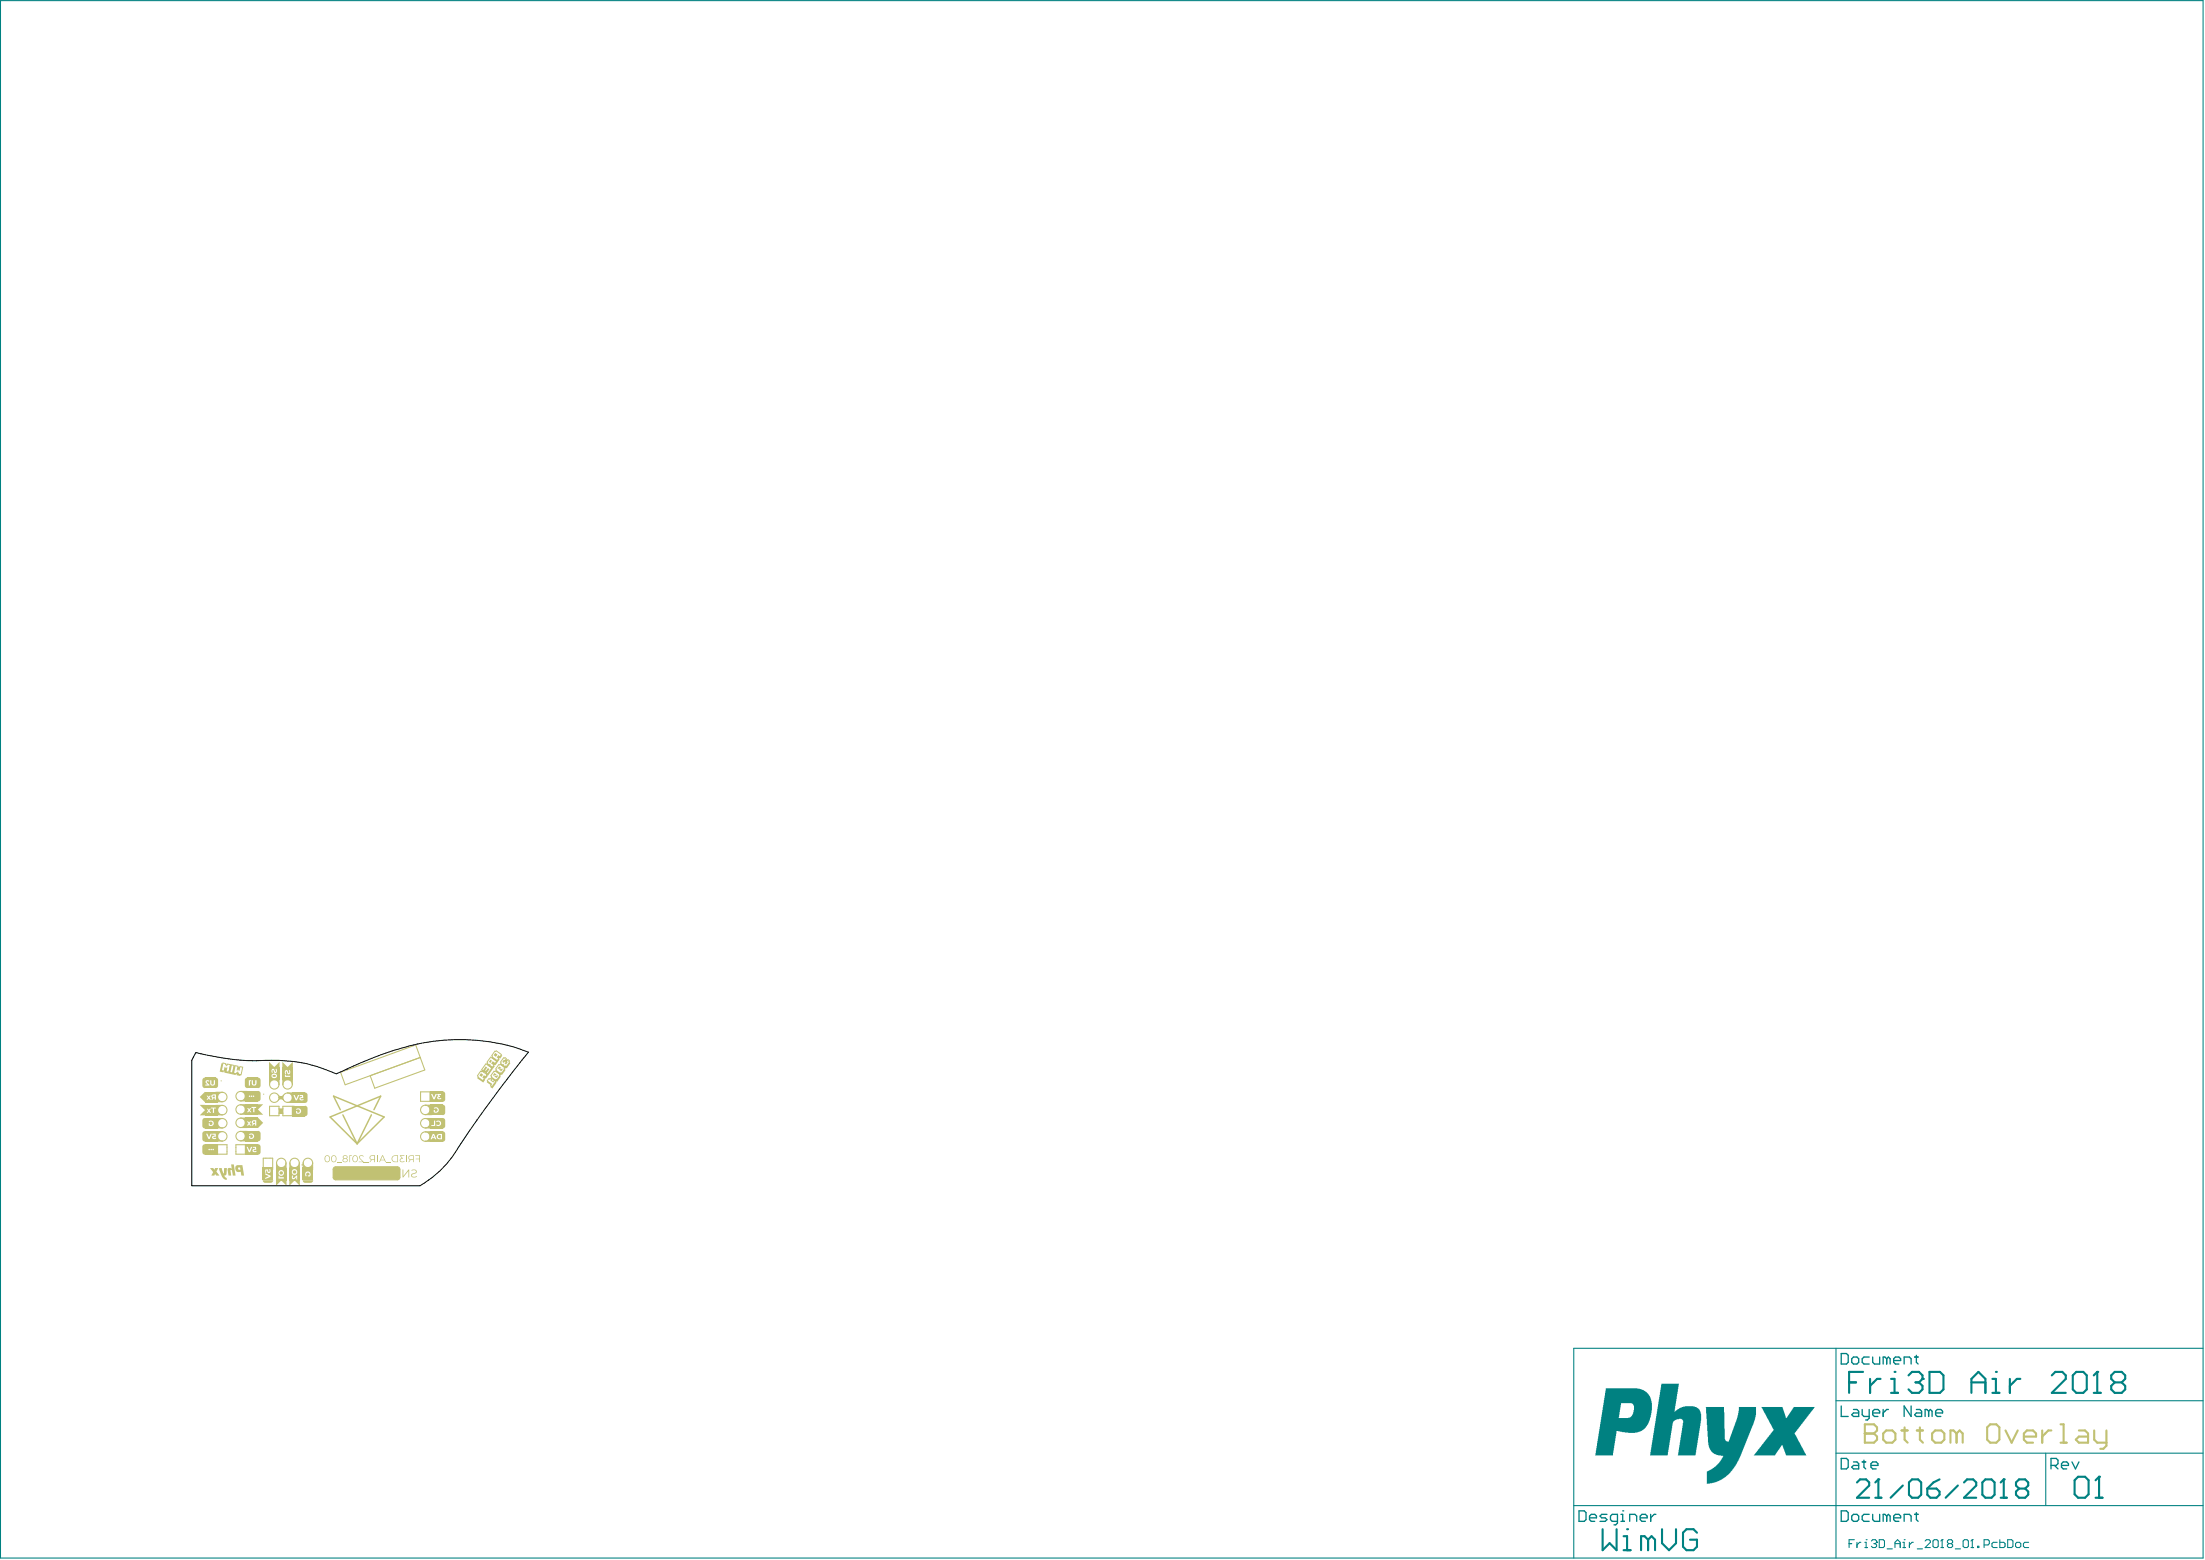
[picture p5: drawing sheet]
<svg xmlns="http://www.w3.org/2000/svg" width="700mm" height="495mm" viewBox="0 0 700 495" stroke-linecap="round" stroke-linejoin="round" font-family="sans-serif">
<g fill="#008181">
<path d="M541.4 446.7h5.8l.3 10.2 .3 .6 .5 .2 .5-.1 2.7-7.4 .5-2.3v-1.2h5.4v2.6l-.8 3-4.5 11-1.8 3-2.6 2.7-2.3 1.3-1.9 .6-1.7 .3v-2.8a1.09 1.09 0 0 1 1-1.6l1.6-1.1 1.4-1.3 1.2-2.2-1.6-.1-1.3-.5-1-.8-.6-1.1-.4-1.7z"/>
<path d="M559.1 446.7h6.7l1 3.5 .5-.2 2.1-3.3h6.6l-6.1 8a.92 .92 0 0 0 .2 1.2l3.3 6.2h-6.4l-1.2-3.3h-.3l-2 3.3h-6.8l5.7-7.4a.8 .8 0 0 0 .2-1.3z"/>
<path d="M527.4 439.3h5.5l-1.4 8.9 1.8-1.2 1.6-.5 3.1 .1 1 .5 .7 .9 .3 .9v2.2l-1.8 11h-5.6l1.6-9.9a1.21 1.21 0 0 0-.5-1.7l-1.4 .1-.7 .5a1.42 1.42 0 0 0-.7 1.6l-1.6 9.4h-5.6z"/>
<path d="M509.7 440.8h10l2.1 .6 1.5 1.2 .8 1.7 .3 1.1-.2 3.3-.5 2-.7 1.7-.6 .9-1.3 1-2.1 .7h-2.2l-3.7-.7-1.1 7.8h-5.7zM514.5 445.5l-.7 4.7h3l.8-.2 .8-1.2 .3-1.8a1.36 1.36 0 0 0-.8-1.5z"/>
</g>
<path d="M.2 .2h699.1v494.5h-699.1zM582.8 428.1v66.6M699.3 428.1h-199.8v66.6M582.8 444.7h116.5M499.5 478h199.8M582.8 461.4h116.5M649.4 461.4v16.6" fill="none" stroke="#008181" stroke-width=".34"/>
<path d="M501.2 479.7h1.7l.5 .6v2.2l-.5 .5h-1.7zM651 465.3h1.7l.5-.6v-1.1l-.5-.6h-1.7v3.4M652.1 465.3l1.1 1.1M654.4 465.3h2.2v-.6l-.6-.5h-1.1l-.5 .5v1.1l.5 .6h1.1M657.7 464.2l1.1 2.2 1.1-2.2M504.5 481.9h2.3v-.5l-.6-.6h-1.1l-.6 .6v1.1l.6 .5h1.1M510.1 480.8h-1.7l-.5 .6 .5 .5h1.1l.6 .6-.6 .5h-1.6M513.4 483h-1.6l-.6-.5v-1.1l.6-.6h1.6v2.8l-.5 .5h-.6M514.5 483h1.1M514.5 480.8h.6v2.2" fill="none" stroke="#008181" stroke-width=".42"/>
<circle cx="515.1" cy="479.7" r=".21" fill="#008181"/>
<path d="M517.3 483v-2.2h1.7l.5 .6v1.6M520.6 481.9h2.2v-.5l-.5-.6h-1.1l-.6 .6v1.1l.6 .5h1.1M524 480.8v2.2M525.6 480.8h-.5l-1.1 1.1" fill="none" stroke="#008181" stroke-width=".42"/>
<path d="M658.5 470l1.1-1.1h2.2l1.2 1.1v4.4l-1.2 1.1h-2.2l-1.1-1.1zM665.2 475.5h2.2M666.3 468.9v6.6" fill="none" stroke="#008181" stroke-width=".67"/>
<circle cx="666.3" cy="468.9" r=".34" fill="#008181"/>
<path d="M666.3 468.9l-1.1 1.1M508.7 485.5v6.7l2.2-2.2 2.2 2.2v-6.7M515.4 492.2h2.2M515.4 487.7h1.1v4.5" fill="none" stroke="#008181" stroke-width=".67"/>
<circle cx="516.5" cy="485.5" r=".34" fill="#008181"/>
<path d="M523.1 488.9l-1.1-1.2h-1.1v4.5M523.1 488.9v3.3M523.1 488.9l1.1-1.2 1.1 1.2v3.3M527.6 485.5v4.5l2.2 2.2 2.2-2.2v-4.5M538.7 486.6l-1.2-1.1h-2.2l-1.1 1.1v4.5l1.1 1.1h2.2l1.2-1.1v-2.2h-2.3" fill="none" stroke="#008181" stroke-width=".67"/>
<path d="M586.9 490.1h.9M588.6 488.9h-1.7v2.5M589.4 489.7v1.7M590.7 489.7h-.4l-.9 .8M591.9 489.7h.4v1.7M591.9 491.4h.9" fill="none" stroke="#008181" stroke-width=".34"/>
<circle cx="592.3" cy="488.9" r=".17" fill="#008181"/>
<path d="M594 489.3l.4-.4h.9l.4 .4v.4" fill="none" stroke="#008181" stroke-width=".34"/>
<circle cx="595.7" cy="489.7" r=".17" fill="#008181"/>
<path d="M594.8 490.1h.5M595.3 490.1l.4 .4v.4l-.4 .5h-.9l-.4-.5M595.7 489.7l-.4 .4M596.5 488.9h1.3l.4 .4v1.6l-.4 .5h-1.3zM599 491.8h1.7M601.5 490.1h1.7M601.5 491.4v-1.7l.8-.8 .9 .8v1.7M604 491.4h.8M604 489.7h.4v1.7" fill="none" stroke="#008181" stroke-width=".34"/>
<circle cx="604.4" cy="488.9" r=".17" fill="#008181"/>
<path d="M606.1 489.7v1.7M607.3 489.7h-.4l-.8 .8M608.6 491.8h1.6M611.1 489.3l.4-.4h.8l.4 .4v.4l-1.6 1.7h1.6M614 488.9h.8l.4 .4v1.6l-.4 .5h-.8l-.4-.5v-1.6zM616.1 491.4h.8M616.5 488.9v2.5" fill="none" stroke="#008181" stroke-width=".34"/>
<circle cx="616.5" cy="488.9" r=".17" fill="#008181"/>
<path d="M616.5 488.9l-.4 .4M618.6 490.1l-.5-.4v-.4l.5-.4h.8l.4 .4v.4l-.4 .4M618.6 490.1l-.5 .4v.4l.5 .5h.8l.4-.5v-.4l-.4-.4M618.6 490.1h.8M620.6 491.8h1.7M623.1 489.3l.4-.4h.9l.4 .4v1.6l-.4 .5h-.9l-.4-.5zM625.6 491.4h.9M626 488.9v2.5" fill="none" stroke="#008181" stroke-width=".34"/>
<circle cx="626" cy="488.9" r=".17" fill="#008181"/>
<path d="M626 488.9l-.4 .4M627.7 490.9h.4v.5h-.4zM629.8 490.5h1.2l.5-.4v-.8l-.5-.4h-1.2v2.5M634 489.7h-1.3l-.4 .4v.8l.4 .5h1.3M634.8 488.9v2.5h1.2l.4-.5v-.8l-.4-.4h-1.2M637.3 488.9h1.2l.4 .4v1.6l-.4 .5h-1.2zM639.8 490.1l.4-.4h.8l.4 .4v.8l-.4 .5h-.8l-.4-.5zM643.9 489.7h-1.2l-.4 .4v.8l.4 .5h1.2" fill="none" stroke="#008181" stroke-width=".34"/>
<path d="M589.4 470.7l1-1h1.9l1 1v1l-3.9 3.8h3.9M595.3 475.5h1.9M596.2 469.7v5.8" fill="none" stroke="#008181" stroke-width=".67"/>
<circle cx="596.2" cy="469.7" r=".34" fill="#008181"/>
<path d="M596.2 469.7l-.9 1M604 471.7l-3.9 3.8M605.9 470.7l1-1h1.9l1 1v3.9l-1 .9h-1.9l-1-.9zM611.8 472.6h2.9l.9 1v1l-.9 .9h-2l-.9-.9zM615.6 469.7l-1.9 1-1.9 1.9M621.5 471.7l-3.9 3.8M623.4 470.7l1-1h1.9l1 1v1l-3.9 3.8h3.9M629.2 470.7l1-1h2l.9 1v3.9l-.9 .9h-2l-1-.9zM635.1 475.5h1.9M636 469.7v5.8" fill="none" stroke="#008181" stroke-width=".67"/>
<circle cx="636" cy="469.7" r=".34" fill="#008181"/>
<path d="M586.9 438.9h2.3M591.4 435.6h-4.5v6.6M593.6 437.8v4.4M596.9 437.8h-1.1l-2.2 2.2M600.3 437.8h1.1v4.4M600.3 442.2h2.2M636 469.7l-.9 1M640.9 472.6l-1-.9v-1l1-1h1.9l1 1v1l-1 .9M640.9 472.6l-1 1v1l1 .9h1.9l1-.9v-1l-1-1M640.9 472.6h1.9" fill="none" stroke="#008181" stroke-width=".67"/>
<g fill="none" stroke="#008181" stroke-width=".42">
<path d="M584.4 429.8h1.7l.6 .5v2.2l-.6 .6h-1.7zM587.8 431.4l.5-.5h1.1l.6 .5v1.1l-.6 .6h-1.1l-.5-.6zM593.3 430.9h-1.6l-.6 .5v1.1l.6 .6h1.6M594.4 430.9v1.6l.6 .6h1.6v-2.2M598.9 431.4l-.6-.5h-.5v2.2M598.9 431.4l.5-.5 .6 .5v1.7M598.9 431.4v1.7M601.1 432h2.2v-.6l-.6-.5h-1.1l-.5 .5v1.1l.5 .6h1.1M604.4 433.1v-2.2h1.7l.5 .5v1.7M607.7 430.9h1.1M608.3 430.3v2.2l.5 .6M584.4 446.4v3.3h2.3"/>
<path d="M588.3 447.5h1.1l.6 .6v1.6h-1.7l-.5-.5 .5-.6h1.7M591.1 447.5v1.7l.6 .5h1.6M593.3 447.5v2.8l-.5 .5h-.6M594.4 448.6h2.2v-.5l-.5-.6h-1.1l-.6 .6v1.1l.6 .5h1.1M597.8 447.5v2.2M599.4 447.5h-.5l-1.1 1.1M606.6 446.4v3.3l-2.2-3.3v3.3M608.3 447.5h1.1l.6 .6v1.6h-1.7l-.6-.5 .6-.6h1.7M612.2 448.1l-.6-.6h-.5v2.2M612.2 448.1v1.6M612.2 448.1l.5-.6 .6 .6v1.6M614.4 448.6h2.2v-.5l-.5-.6h-1.1l-.6 .6v1.1l.6 .5h1.1"/>
<path d="M584.4 463h1.7l.6 .6v2.2l-.6 .6h-1.7zM584.4 479.7h1.7l.6 .6v2.2l-.6 .5h-1.7zM588.3 464.2h1.1l.6 .5v1.7h-1.7l-.5-.6 .5-.5h1.7M591.1 464.2h1.1M591.7 463.6v2.2l.5 .6M593.9 465.3h2.2v-.6l-.6-.5h-1.1l-.5 .5v1.1l.5 .6h1.1M587.8 481.4l.5-.6h1.1l.6 .6v1.1l-.6 .5h-1.1l-.5-.5zM593.3 480.8h-1.6l-.6 .6v1.1l.6 .5h1.6M594.4 480.8v1.7l.6 .5h1.6v-2.2M598.9 481.4l-.6-.6h-.5v2.2M598.9 481.4v1.6M598.9 481.4l.5-.6 .6 .6v1.6"/>
<path d="M601.1 481.9h2.2v-.5l-.6-.6h-1.1l-.5 .6v1.1l.5 .5h1.1M604.4 483v-2.2h1.7l.5 .6v1.6M607.7 480.8h1.1M608.3 480.3v2.2l.5 .5"/>
</g>
<circle cx="601.4" cy="435.6" r=".34" fill="#008181"/>
<path d="M605.8 436.7l1.1-1.1h2.2l1.1 1.1v1.1" fill="none" stroke="#008181" stroke-width=".67"/>
<circle cx="610.2" cy="437.8" r=".34" fill="#008181"/>
<path d="M608 438.9h1.1M609.1 438.9l1.1 1.1v1.1l-1.1 1.1h-2.2l-1.1-1.1M610.2 437.8l-1.1 1.1M612.5 435.6h3.3l1.1 1.1v4.4l-1.1 1.1h-3.3zM625.8 438.9h4.4M632.4 437.8h1.1v4.4M625.8 442.2v-4.4l2.2-2.2 2.2 2.2v4.4M632.4 442.2h2.2" fill="none" stroke="#008181" stroke-width=".67"/>
<circle cx="633.5" cy="435.6" r=".34" fill="#008181"/>
<path d="M638 437.8v4.4M641.3 437.8h-1.1l-2.2 2.2M651.3 436.7l1.1-1.1h2.2l1.1 1.1v1.1l-4.4 4.4h4.4M657.9 436.7l1.2-1.1h2.2l1.1 1.1v4.4l-1.1 1.1h-2.2l-1.2-1.1zM665.7 435.6v6.6M664.6 442.2h2.2" fill="none" stroke="#008181" stroke-width=".67"/>
<circle cx="665.7" cy="435.6" r=".34" fill="#008181"/>
<path d="M665.7 435.6l-1.1 1.1M671.3 438.9l-1.2-1.1v-1.1l1.2-1.1h2.2l1.1 1.1v1.1l-1.1 1.1M671.3 438.9l-1.2 1.1v1.1l1.2 1.1h2.2l1.1-1.1v-1.1l-1.1-1.1M671.3 438.9h2.2" fill="none" stroke="#008181" stroke-width=".67"/>
<g fill="#c1c173">
<path d="M69.1 359.3h.6l-.5 .8h-.1z"/>
<path d="M69.1 361.5l.6 .5v.3h-.6z"/>
<path d="M69.1 357.4l.6 .5v.2h-.6z"/>
<path d="M69.1 353.2l.6 .5v.3h-.6z"/>
<path d="M69.1 351h.6l-.5 .7h-.1z"/>
<path d="M69.1 349l.6 .5v.3h-.6z"/>
<path d="M69.1 346.8h.6l-.5 .8h-.1z"/>
<path d="M68.4 342.1l.5 .2 .3 .5v2l-.6 .7h-.2z"/>
<path d="M77.2 359.2h.7v.8l-.7-.5z"/>
<path d="M77.7 361.5h.2v.7h-.7z"/>
<path d="M77.7 357.2h.2v.8h-.7z"/>
<path d="M77.7 353h.2v.8h-.7z"/>
<path d="M77.2 350.8h.7v.7l-.7-.5z"/>
<path d="M77.2 346.5h.7v.8l-.7-.5z"/>
<path d="M81.9 359.1l.4 .1 .4 .5v2l-.7 .7h-.1z"/>
<path d="M81.9 342.1l.4 .2 .4 .5v2l-.7 .7h-.1z"/>
<path d="M85.6 342.8h.7v.2l-.7 .5z"/>
<path d="M90.5 370.1h.3v.6h-.8z"/>
<path d="M89.8 342.8h.8v.2l-.8 .5z"/>
<path d="M92 370.1h.3l.5 .6h-.8z"/>
<path d="M94.7 370.1h.3v.6h-.8z"/>
<path d="M92.6 349.2h.2v.8h-.7z"/>
<path d="M92.1 347h.7v.8l-.7-.5z"/>
<path d="M92 342.8h.8v.7h-.3z"/>
<path d="M96.2 370.1h.3l.5 .6h-.8z"/>
<path d="M136.3 361.6h.2v.8h-.7z"/>
<path d="M135.8 359.4h.7v.7l-.7-.5z"/>
<path d="M135.8 357.9l.7-.5v.7h-.7z"/>
<path d="M136.3 353.1h.2v.8h-.7z"/>
<path d="M135.8 350.9h.7v.8l-.7-.5z"/>
<path d="M69.1 355.1h.6l-.5 .8h-.1z"/>
<path d="M73.3 369.7h.9l.6 3.5h-.9l-.2-1.5-.4-.3-.2 .2 .3 1.6h-.9l-.2-2 .3-.4 1 .3z"/>
<path d="M77.7 348.8h.2v.7h-.7z"/>
<path d="M77.2 355h.7v.8l-.7-.5z"/>
<path d="M81.9 363.3l.4 .1 .4 .6v1.9l-.7 .7h-.1z"/>
<path d="M81.9 354.8l1.6 1.7-1.6 1.7z"/>
<path d="M81.9 350.6h1.6l-1.6 1.7 1.6 1.6h-1.6z"/>
<path d="M96.8 351.1l.5 .1 .3 .5v2l-.7 .7h-.1z"/>
<path d="M135.8 355.1h.7v.8l-.7-.5z"/>
<path d="M140.5 355l.5 .1 .3 .5v2l-.6 .7h-.2z"/>
<path d="M140.5 350.7l.5 .2 .3 .5v2l-.6 .7h-.2z"/>
<path d="M81.9 346.4l.4 .1 .4 .5v2l-.7 .7h-.1z"/>
<path d="M96.8 346.9l.5 .1 .3 .5v2l-.7 .7h-.1z"/>
<path d="M140.5 359.2l.5 .1 .3 .6v2l-.6 .6h-.2z"/>
<path d="M140.5 346.5l.5 .1 .3 .6v2l-.6 .6h-.2z"/>
<path d="M64.6 342.3l.5-.2v3.4l-.5-.2-.4-.5v-2z"/>
<path d="M77.8 342.5l.7-.4v3.4l-.4-.2-.4-.5z"/>
<path d="M83.4 374.7h3.3v.2l-.6 .7h-2l-.6-.4z"/>
<path d="M87.8 370.1h.3l.5 .6h-.8z"/>
<path d="M87.8 342.8h.8v.7h-.3z"/>
<path d="M96.1 374.7h3.3v.2l-.7 .7h-2l-.5-.4z"/>
<path d="M99 370.1h.2v.6h-.7z"/>
<path d="M64.6 363.4l.5-.1v3.3l-.5-.1-.4-.6v-1.9z"/>
<path d="M64.6 355.1l.5-.1v3.3l-.5-.1-.4-.6v-2z"/>
<path d="M63.4 350.8h1.7v3.3h-1.7l1.7-1.6z"/>
<path d="M66.7 370.9h1l.3 .5 .3-.5h1l-.6 1.1 1 1.2h-1.1l-.3-.5-.2 .5h-1l.6-1.1z"/>
<path d="M87.6 374.8h3.3v1.7l-1.6-1.7-1.7 1.7z"/>
<path d="M89.6 337.1l1.7 1.7 1.7-1.7v1.7h-3.4z"/>
<path d="M85.4 337.1l1.7 1.7 1.6-1.7v1.7h-3.3z"/>
<path d="M64.6 359.3l.5-.2v3.4l-.5-.2-.4-.5v-2z"/>
<path d="M63.4 348.3l1.7-1.7v3.4z"/>
<path d="M69.6 370.9h.8l.5 1.7 .2-.2v-1.5h.9l-.1 2-.7 .4 .8 .7v.7l-.8-.3-.6-.6-.9-2.1z"/>
<path d="M91.8 374.8h3.4v1.7l-1.7-1.7-1.7 1.7z"/>
<path d="M105.9 370.8l.5-.4h19.9l.7 .7v2.8l-.7 .7h-19.9l-.7-.7z"/>
<path d="M74.9 370.2l-.2 .8 .3 .9 .5 .2 .9-.1 .2 1.2h.9l-.5-3.3h-1.6zM75.6 370.7h.6l.1 .7h-.6z"/>
</g>
<g fill="none" stroke="#c1c173" stroke-width=".34">
<path d="M133.4 335.7l-23.8 8.7-1.5-4 23.8-8.6 2.9 7.9-15.9 5.8-1.4-4M68.4 358.1h2.2M68.4 354h2.2M68.4 349.8h2.2M68.4 359.3h2.2M68.4 355.1h2.2M68.4 351h2.2M68.4 346.8h2.2M69.1 346.8v3M69.1 351v3M69.1 355.1v3M69.1 359.3v3"/>
<path d="M76.4 359.2h2.1M76.4 358h2.1M76.4 353.8h2.1M76.4 355h2.1M76.4 349.5h2.1M76.4 350.8h2.1M76.4 346.5h2.1M77.9 346.5v3M77.9 350.8v3M77.9 355v3M77.9 359.2v3M85.6 342.2v2.1"/>
<path d="M85.6 351.2h3v3h-3zM85.6 342.8h3M88.6 342.1v2.2M88.6 353.4h1.2M88.6 352.1h1.2M89.8 342.2v2.1M89.8 342.8h3M91.3 350h2.1M91.3 347h2.2M92.8 342.1v2.2M92.8 347v3M92.8 351.2v3"/>
<path d="M93.4 351.2h-3.6v3h3.7M135 359.4h2.1M135 358.1h2.2M135 353.9h2.2M135 355.1h2.1M135 350.9h2.1M136.5 355.1v3M136.5 346.7v3M136.5 350.9v3M136.5 359.4v3M137.2 346.7h-3.7v3h3.6M68.4 363.5h3.7v2.9h-3.7"/>
<path d="M68.4 362.3h2.2M69.1 363.5v2.9M76.4 362.2h2.1M77.9 363.5v2.9M78.5 363.5h-3.6v2.9h3.6M83.6 370.7h3M86.6 371.3v-3.6h-3v3.7M87.8 370.7h3M87.8 369.2v2.1M90.8 369.2v2.2M92 370.7h3M92 369.2v2.1"/>
<path d="M95 369.2v2.2M96.2 370.7h3M96.2 369.2v2.1M99.2 369.2v2.2M135 362.4h2.2"/>
</g>
<path d="M105.7 371.3v2.5M106.6 374.6h19.5M106.6 370.4h19.5M127 371.3v2.5" fill="none" stroke="#c1c173" stroke-width=".32"/>
<path d="M108 352.3l-2.1-4.3 16 6.6-8.5 8.6M108.8 354l4.6 9.2M117.9 354l-4.5 9.2M118.7 352.3l2.1-4.3-16 6.6 8.6 8.6" fill="none" stroke="#c1c173" stroke-width=".46"/>
<g fill="#c1c173">
<path d="M88.7 348h1.1v.9h-1.1z" fill-rule="evenodd"/>
<path d="M88.6 352.1h1.2v1.3h-1.2z" fill-rule="evenodd"/>
<path d="M89.6 338.8h3.4v4h-3.4z" fill-rule="evenodd"/>
</g>
<g fill="#c1c173">
<path d="M74.2 338.4l-.6 2.7 1.2 .2 .1-.3 .3 .1-.1 .3 1.2 .2 .1-.3 .3 .1 .5-2.7-1.2-.2v.3l-.3-.1v-.3l-1.2-.2v.3zM74.8 338.5l.5 .2-.2 1.2h.3l.1-.3 .5 .4 .3-1.2 .6 .2-.5 2-.6-.1 .1-.3-.6-.4-.4 .5-.6-.1z"/>
<path d="M73.6 338.3l.6 .1-.5 2.1-.6-.1zM73 338.2l-.6 2.6 1.2 .3 .1-.3h.3l.5-2.6-1.1-.3-.1 .3z"/>
<path d="M70.3 337.6l-.6 2.6 1.2 .3 .1-.3 .3 .1-.1 .3 1.2 .2 .1-.3 .3 .1 .6-2.7-1.3-.2v.2h-.3v-.3l-1.1-.3-.1 .4zM70.9 337.7l.6 .1 .2 .7h.3l.4-.5 .6 .2-.4 2-.7-.1 .3-1.2-.3-.1-.1 .3h-.3l.1-.3-.3-.1-.3 1.2-.6-.1z"/>
</g>
<g fill="#fff">
<path d="M90.6 339.9l.6-.1 .5 .9 .1-.2-.1-.6 .3-.2v1.2l-.6 .2-.5-1-.2 .3 .2 .5-.3 .1-.2-.3z"/>
<path d="M90.4 341.2h.3v.3h1.4v.4h-1.7z"/>
</g>
<path d="M85.4 338.8h3.3v4h-3.3z" fill-rule="evenodd" fill="#c1c173"/>
<g fill="#fff">
<path d="M86.3 339.5l.6-.1 .6 .9-.1-.9 .3-.1 .1 1.2-.7 .2-.5-1-.1 .3 .1 .5-.3 .2z"/>
<path d="M86.6 341.3h.8l.2 .4-.9 .2zM86.2 341.6a.81 .81 0 0 0 1.6 0 .81 .81 0 0 0-1.6 0z"/>
</g>
<g fill="#c1c173">
<path d="M130.6 371.5l1.1-.2 .5 .4 .1 .6-1.4 .6-.2 .4 .5 .3 1.1-.3v.3l-.9 .3-.8-.3v-.8l1.4-.7-.3-.5-1 .1z"/>
<path d="M127.8 371.3h.2v2.1l1.9-2.1v2.6h-.3v-2.1l-1.8 2.1z"/>
</g>
<path d="M136.5 355h4v3.3h-4z" fill-rule="evenodd" fill="#c1c173"/>
<g fill="#fff">
<path d="M138.6 355.9l.8-.1 .5 .4 .1 .5-.3 .6-.7 .2-.6-.2 .3-.3 .7 .1 .2-.2-.2-.7-.7 .1-.3-.2z"/>
<path d="M137.8 355.8h.3v1.7h-1.2v-.3h.9z"/>
</g>
<path d="M136.5 350.7h4v3.4h-4z" fill-rule="evenodd" fill="#c1c173"/>
<path d="M137.8 351.7l.3-.1 .9 .1 .3 .5-.1 .7-.7 .4-.8-.2v-.7h.3l.2 .6 .5-.1 .2-.4-.3-.6-.7 .2z" fill="#fff"/>
<path d="M83.4 370.7h3.3v4h-3.3z" fill-rule="evenodd" fill="#c1c173"/>
<g fill="#fff">
<path d="M84.2 371.4l.9-.1 .1 .7 .2 .1 .2-.2-.2-.6 .3-.2 .1 1.1-.6 .3-.4-.8h-.3v.7h-.3z"/>
<path d="M84.2 372.5l1.7 .8v.3l-1.7 .8v-.4l1.2-.6-1.2-.5z"/>
</g>
<path d="M87.6 370.8h3.3v4h-3.3z" fill-rule="evenodd" fill="#c1c173"/>
<g fill="#fff">
<path d="M88.4 373.4h.3v.4h1.4v.4h-1.7z"/>
<path d="M88.7 372.4a.55 .55 0 0 1 1.1 0 .55 .55 0 0 1-1.1 0zM88.4 372.4a.9 .9 0 0 0 1.8 0 .9 .9 0 0 0-1.8 0z"/>
</g>
<path d="M96.1 370.7h3.3v4h-3.3z" fill-rule="evenodd" fill="#c1c173"/>
<path d="M97.2 372.1l.5-.2 .6 .3 .3 .5-.2 .8h-.7v-.3l.6-.2-.4-.7-.7 .2 .2 .8-.3 .3-.1-.2-.1-.8z" fill="#fff"/>
<path d="M136.5 346.5h4v3.3h-4z" fill-rule="evenodd" fill="#c1c173"/>
<g fill="#fff">
<path d="M138.8 347.3h1.2v.3h-.7l.4 .7-.6 .1 .3 .3 .6-.1v.3l-.8 .1-.4-.2v-.5l.4-.3z"/>
<path d="M136.8 347.3h.4l.6 1.2 .5-1.2h.4l-.7 1.7h-.4z"/>
</g>
<path d="M136.5 359.2h4v3.3h-4z" fill-rule="evenodd" fill="#c1c173"/>
<g fill="#fff">
<path d="M139.1 360.5l.8-.1v1l-.8-.2zM138.9 360.2l-.3 .5 .2 .7 .5 .3h1v-1.7z"/>
<path d="M137.6 360.4l.2 .7h-.5zM137.4 360l-.7 1.7h.3l.2-.3h.8l.1 .3h.4l-.7-1.7z"/>
</g>
<path d="M77.9 359.1h4v3.3h-4z" fill-rule="evenodd" fill="#c1c173"/>
<path d="M79 360.1l.7-.2 .7 .2 .3 .5-.2 .6-.7 .4-.7-.2v-.7h.3l.2 .6 .4-.1 .3-.5-.3-.5-.7 .2z" fill="#fff"/>
<path d="M78.5 342.1h3.4v3.4h-3.4z" fill-rule="evenodd" fill="#c1c173"/>
<g fill="#fff">
<path d="M79.9 343h.4l.2 1.3 .5-.2v-1.1h.4l-.2 1.5-.8 .2-.4-.2z"/>
<path d="M79 343h.7v.3h-.3v1.4h-.4z"/>
</g>
<path d="M65.1 342.1h3.3v3.4h-3.3z" fill-rule="evenodd" fill="#c1c173"/>
<g fill="#fff">
<path d="M66.7 343h.4v1.1l.3 .3 .5-.4v-1h.3v1.1l-.2 .4-.5 .2-.6-.2z"/>
<path d="M65.4 343.1l.6-.2 .5 .3-.2 .2h-.7l.9 1.3h-1.3v-.4h.7l-.6-.6z"/>
</g>
<g fill="#c1c173">
<path d="M131.8 366.8h1.5v2.2h-.2v-.9h-1.1v-.2h1.1v-.9h-1.3z"/>
<path d="M130 367.1l1.1-.1v1.1l-1.1-.1-.2-.3zM129.9 367l-.3 .6 .5 .7-.5 .7h.2l.5-.7h.8v.7h.2v-2.2z"/>
</g>
<path d="M128.9 366.8v2.2" fill="none" stroke="#c1c173" stroke-width=".32"/>
<g fill="#c1c173">
<path d="M126.9 366.8h1.5v.2h-1.2l.7 .9-.6 .1-.2 .3v.3l.4 .2 .8-.2 .2 .1-.3 .2-.7 .1-.5-.2-.1-.7 .7-.3z"/>
<path d="M122.6 369h1.5v.2h-1.5z"/>
<path d="M124.8 367.3l1.3-.3v1.8h-.9l-.5-.3-.2-.8zM124.6 367.1l-.3 .7 .2 .8 .7 .4h1.1v-2.2h-1.1z"/>
<path d="M121.4 367l.5 1.2h-1zM121.3 366.8l-1 2.2h.2l.3-.6h1.2l.3 .6h.2l-.9-2.2z"/>
</g>
<path d="M119.8 366.8v2.2" fill="none" stroke="#c1c173" stroke-width=".32"/>
<g fill="#c1c173">
<path d="M115.5 369h1.6v.2h-1.6z"/>
<path d="M114.2 366.9l.7-.1 .6 .3-.2 .2-.8-.3-.3 .3 .1 .4 1.1 1.3h-1.5v-.2h1.2l-1.1-1.1z"/>
<path d="M110.9 366.8h.8v.2h-.6v2h-.2z"/>
<path d="M107 369h1.5v.2h-1.5z"/>
<path d="M117.7 367.1l1.1-.1v1.1l-1.1-.1zM117.5 367l-.2 .7 .5 .6-.6 .7h.3l.5-.7h.8v.7h.2v-2.2z"/>
<path d="M112.4 367.1l.6-.1 .3 .5v.9l-.5 .4-.7-.4v-.8zM112 367.1l-.2 .6 .2 1 .6 .3 .6-.1 .4-.6-.1-1-.7-.5z"/>
<path d="M109.2 367l.8 .1v.5l-.8 .1-.2-.3zM109.1 368.1l.7-.1 .4 .5-.3 .3h-.6l-.4-.4zM108.9 367l-.1 .5 .3 .3-.4 .3 .1 .6 .6 .3 .8-.1 .2-.6-.4-.5 .3-.2-.1-.6-.5-.2z"/>
<path d="M105.6 367.1l.6-.1 .3 .5v.8l-.3 .5h-.5l-.3-.4-.1-.8zM105.5 366.9l-.4 .6 .1 .9 .4 .5h.7l.5-.5-.1-1.1-.4-.5z"/>
<path d="M103.5 367.1l.6-.1 .4 .5-.1 .9-.4 .4-.7-.4v-.8zM103.2 367.1l-.2 .6 .1 .9 .5 .4 .8-.1 .3-.7-.1-1-.6-.4z"/>
</g>
<path d="M77.9 363.3h4v3.3h-4z" fill-rule="evenodd" fill="#c1c173"/>
<g fill="#fff">
<path d="M80.3 364.1h1v1l-.8 .2 .3 .2 .5-.1 .1 .3-.8 .1-.4-.3 .1-.6 .7-.1-.1-.4h-.6z"/>
<path d="M78.3 364.1h.3l.6 1.2 .5-1.2h.4l-.7 1.7h-.4z"/>
</g>
<path d="M65.1 363.3h4v3.3h-4z" fill-rule="evenodd" fill="#c1c173"/>
<g fill="#fff">
<circle cx="67.7" cy="365" r=".23"/>
<circle cx="67.1" cy="365" r=".23"/>
<circle cx="66.4" cy="365" r=".23"/>
</g>
<path d="M65.1 355h4v3.3h-4z" fill-rule="evenodd" fill="#c1c173"/>
<path d="M66.2 356l.5-.2 .9 .2 .3 .5-.2 .6-.6 .4-.8-.1v-.8h.3v.5l.5 .1 .4-.6-.4-.5-.6 .2z" fill="#fff"/>
<path d="M92.8 351.1h4v3.3h-4z" fill-rule="evenodd" fill="#c1c173"/>
<path d="M94 352.1l.5-.2 .8 .2 .3 .6-.2 .6-.6 .3-.7-.1-.1-.8h.3l.1 .6h.4l.4-.3v-.4l-.4-.4-.6 .2z" fill="#fff"/>
<path d="M65.1 350.8h4v3.3h-4z" fill-rule="evenodd" fill="#c1c173"/>
<g fill="#fff">
<path d="M67 351.6h1.5v.3h-.6v1.4h-.3v-1.4h-.6z"/>
<path d="M65.6 352h.4l.3 .4 .3-.4h.4l-.5 .7 .5 .6h-.4l-.3-.4-.3 .4h-.4l.5-.6z"/>
</g>
<path d="M77.9 350.6h4v3.3h-4z" fill-rule="evenodd" fill="#c1c173"/>
<g fill="#fff">
<path d="M79.8 351.4h1.5v.4h-.5v1.3h-.4v-1.3h-.6z"/>
<path d="M78.4 351.8h.4l.3 .4 .3-.4h.4l-.5 .7 .5 .6h-.4l-.3-.4-.3 .4h-.4l.5-.6z"/>
</g>
<path d="M77.9 354.8h4v3.4h-4z" fill-rule="evenodd" fill="#c1c173"/>
<g fill="#fff">
<path d="M78.4 356h.4l.3 .4 .2-.4h.4l-.4 .7 .5 .7h-.4l-.3-.4-.3 .4h-.5l.6-.7z"/>
<path d="M80.4 356h.6v.6h-.6zM80.1 355.8l-.2 .7 .4 .3-.4 .6h.4l.3-.5h.4v.5h.3v-1.7z"/>
</g>
<path d="M65.1 359.1h4v3.4h-4z" fill-rule="evenodd" fill="#c1c173"/>
<g fill="#fff">
<path d="M67.4 359.9h1.1v1h-.6l-.2 .3 .2 .1 .6-.1 .2 .3-.8 .2-.5-.3v-.7l.8-.1-.1-.3h-.7z"/>
<path d="M65.4 359.9h.4l.5 1.3 .5-1.3h.5l-.7 1.7h-.4z"/>
</g>
<path d="M77.9 346.4h4v3.3h-4z" fill-rule="evenodd" fill="#c1c173"/>
<g fill="#fff">
<circle cx="80.5" cy="348.1" r=".23"/>
<circle cx="79.8" cy="348.1" r=".24"/>
<circle cx="79.2" cy="348.1" r=".23"/>
</g>
<path d="M92.8 346.9h4v3.3h-4z" fill-rule="evenodd" fill="#c1c173"/>
<g fill="#fff">
<path d="M95.1 347.7h1.1l.1 .9h-.7l-.2 .3 .2 .2 .6-.2 .2 .3-.8 .2-.5-.3v-.6l.8-.2v-.3h-.8z"/>
<path d="M93.1 347.7h.4l.6 1.2 .5-1.2h.4l-.8 1.7h-.3z"/>
</g>
<path d="M91.8 370.8h3.4v4h-3.4z" fill-rule="evenodd" fill="#c1c173"/>
<g fill="#fff">
<path d="M92.9 373.2l.2 .2v.6l1.2-.8v1.3h-.3v-.7l-.6 .6h-.5l-.3-.4z"/>
<path d="M92.9 372.1a.55 .55 0 0 1 1.1 0 .55 .55 0 0 1-1.1 0zM92.6 372.1a.9 .9 0 0 0 1.8 0 .9 .9 0 0 0-1.8 0z"/>
</g>
<path d="M65.1 346.6h4v3.4h-4z" fill-rule="evenodd" fill="#c1c173"/>
<g fill="#fff">
<path d="M65.6 347.9h.4l.3 .4 .2-.4h.4l-.4 .6 .5 .7h-.4l-.3-.4-.3 .4h-.5l.5-.7z"/>
<path d="M67.6 347.8h.6v.6h-.6zM67.2 347.7l-.1 .4 .3 .5-.3 .6h.4l.3-.5h.4v.5h.3v-1.7z"/>
</g>
<path d="M591.9 452.2v5.9h2.9l1-1v-1l-1-1h-2.9" fill="none" stroke="#c1c173" stroke-width=".67"/>
<circle cx="591.9" cy="455.1" r=".34" fill="#c1c173"/>
<g fill="none" stroke="#c1c173" stroke-width=".67">
<path d="M591.9 452.2h2.9l1 1v1l-1 .9h-2.9M597.8 455.1l.9-.9h2l.9 .9v2l-.9 1h-2l-.9-1zM603.6 454.2h1.9M604.6 453.2v3.9l.9 1M608.4 454.2h2M609.4 453.2v3.9l1 1M613.3 455.1l1-.9h1.9l1 .9v2l-1 1h-1.9l-1-1zM621.1 455.1l-1-.9h-1v3.9M621.1 455.1v3M621.1 455.1l.9-.9 1 .9v3M630.8 453.2l.9-1h2l.9 1v3.9l-.9 1h-2l-.9-1zM636.6 454.2l1.9 3.9 2-3.9"/>
<path d="M642.4 456.1h3.9v-1l-1-.9h-1.9l-1 .9v2l1 1h1.9M648.2 454.2v3.9M651.1 454.2h-.9l-2 1.9M654.1 452.2h.9v5.9M654.1 458.1h1.9M659.9 454.2h1.9l1 .9v3h-2.9l-1-1 1-1h2.9M664.7 454.2v2.9l1 1h2.9M668.6 454.2v4.8l-1 1h-.9"/>
</g>
<g fill="#c1c173">
<path d="M157.2 334.3l-.5 .7 .7 .5 .5-.7zM157.2 333.9l.2 .2 .1-.3 1.5 1.1-.4 .4-.4-.3-.5 .7 .4 .3-.3 .5-1.4-1 .1-.3-.2-.1zM157.1 333.5l-1.2 1.7 .2 .1-.1 .7 1.9 1.3 .7-1-.3-.1 .2-.2 .3 .1 .6-.9-.2-.2 .2-.2-1.9-1.4-.2 .3z"/>
<path d="M155.7 336.4l-.5 .7 .5 .4 .4-.7zM155.8 335.8l1.7 1.2-.4 .4-.7-.5-.5 .8 .7 .5-.3 .4-.7-.5 .1-.2-.2-.2-.2 .2-.5-.3 .2-.2-.2-.2zM155.7 335.4l-1.3 1.9 .2 .1-.1 .7 1.9 1.3 .7-.9-.2-.2 .1-.2 .2 .1 .7-.9-.2-.2 .1-.2z"/>
<path d="M154.3 337.9l1.6 1.2-1.1 1.7-.3-.2 .9-1.2-.5-.3-.7 .9-.2-.1 .7-1-.5-.3-.8 1.2-.3-.2zM154.2 337.5l-1.5 2.1 .2 .2-.1 .3 1.6 .7-.2 .3 .7 .5 1.5-2.2-.2-.1 .2-.3z"/>
<path d="M152.7 340.7l-.5 .7 .7 .5 .5-.7zM152.6 340.3l.2 .2 .2-.3 1.4 1-.3 .5-.5-.3-.5 .7 .5 .3-.4 .5-1.4-1 .2-.2-.3-.2zM152.5 339.9l-1.1 1.6 .2 .2a1.28 1.28 0 0 0 1.1 1.5l.7 .5 .6-.9-.2-.2 .2-.3 .2 .2 .7-.9-.2-.2 .1-.2-.4-.4-1.5-.9-.1 .2z"/>
<path d="M159.9 336l.6 .1-.3 .5-.2-.2-.6 .7 .5 .4 .3-.5 .3 .2-.3 .5 .4 .3 .5-.7-.2-.2 .4-.5 .2 .2-.2 .3 .3 .1-.9 1.2-.2-.2-.2 .3-.5-.4 .2-.2-.2-.2-.2 .2-.5-.3 .2-.2-.2-.2zM159.8 335.6l-1.2 1.7 .3 .1-.1 .7 1.7 1.2 .1-.3 .2 .2 1.2-1.7-.2-.1 .1-.7-.7-.5-.2 .3-.2-.2 .1-.3-.7-.4-.1 .2z"/>
<path d="M158.8 339.1l.2 .2-.2 .3-.2-.2zM158.4 338.6l-.5 .7 .7 .1-.2 .2 .7 .5 .5-.7-.6-.1 .1-.2zM158.4 338.2l.2 .1 .2-.2 1.2 .8-.2 .3 .2 .1-.8 1.2-.2-.1-.2 .2-1.2-.8 .2-.3-.3-.2zM158.3 337.8l-1.2 1.6 .3 .2a1.28 1.28 0 0 0 1.1 1.5l.4 .3 .2-.2 .2 .1 1.2-1.6-.3-.2 .2-.6-1.7-1.2-.1 .2z"/>
<path d="M157.2 341.3l.3 .2-.2 .2-.2-.2zM156.9 340.7l-.5 .7 .7 .1-.2 .3 .7 .5 .5-.8h-.6l.1-.3zM156.9 340.3l.2 .2 .1-.3 1.3 .9-.2 .2 .2 .2-.8 1.1-.2-.1-.2 .2-1.2-.8 .2-.2-.3-.2zM156.8 339.9l-1.2 1.6 .2 .2a1.28 1.28 0 0 0 1.1 1.5l.5 .3 .2-.2 .2 .2 1.2-1.7-.2-.2a1.28 1.28 0 0 0-1.1-1.5l-.5-.3-.2 .3z"/>
<path d="M155.2 342.7l.2 .2 .2-.3 .2 .2-.2 .2 1 .7 .3-.5 .3 .2-1.1 1.4-.2-.2 .4-.4-1.5-1.1zM155.1 342.3l-.6 .9 .2 .2-.2 .2a1.28 1.28 0 0 1 1.1 1.5l.7 .5 1.3-1.9-.2-.2 .2-.2-.7-.5-.4 .5-.7-1z"/>
</g>
<g fill="none" stroke="#c1c173" stroke-width=".34">
<path d="M88.4 347.8l.8 .4 .8-.4M88.4 349.3l.8-.4 .8 .4"/>
<circle cx="70.6" cy="348.3" r="1.5"/>
<circle cx="70.6" cy="352.5" r="1.5"/>
<circle cx="70.6" cy="356.6" r="1.5"/>
<circle cx="76.4" cy="348" r="1.5"/>
<circle cx="76.4" cy="356.5" r="1.5"/>
<circle cx="76.4" cy="352.3" r="1.5"/>
<circle cx="87.1" cy="348.5" r="1.5"/>
<circle cx="87.1" cy="344.3" r="1.5"/>
<circle cx="91.3" cy="348.5" r="1.5"/>
<circle cx="91.3" cy="344.3" r="1.5"/>
<circle cx="135" cy="352.4" r="1.5"/>
<circle cx="135" cy="356.6" r="1.5"/>
<circle cx="70.6" cy="360.8" r="1.5"/>
<circle cx="76.4" cy="360.7" r="1.5"/>
<circle cx="89.3" cy="369.2" r="1.5"/>
<circle cx="93.5" cy="369.2" r="1.5"/>
<circle cx="97.7" cy="369.2" r="1.5"/>
<circle cx="135" cy="360.9" r="1.5"/>
</g>
<path d="M105.7 373.8a.83 .83 0 0 0 .9 .8M106.6 370.4a.83 .83 0 0 0-.9 .9M126.1 370.4a.83 .83 0 0 1 .9 .9M127 373.8a.83 .83 0 0 1-.9 .8" fill="none" stroke="#c1c173" stroke-width=".32"/>
<path d="M62.2 334.2a80.7 80.7 0 0 0 25.8 2.5 45.3 45.3 0 0 1 18.7 4.2l9.6-4.2a70.3 70.3 0 0 1 42.3-5.4l4.6 1.2 4.5 1.6-10.4 13.4-9.6 13.4a51.5 51.5 0 0 1-9.9 12.4l-4.5 3.2h-72.4v-39.8z" fill="none" stroke="#000" stroke-width=".32"/>
</svg>
